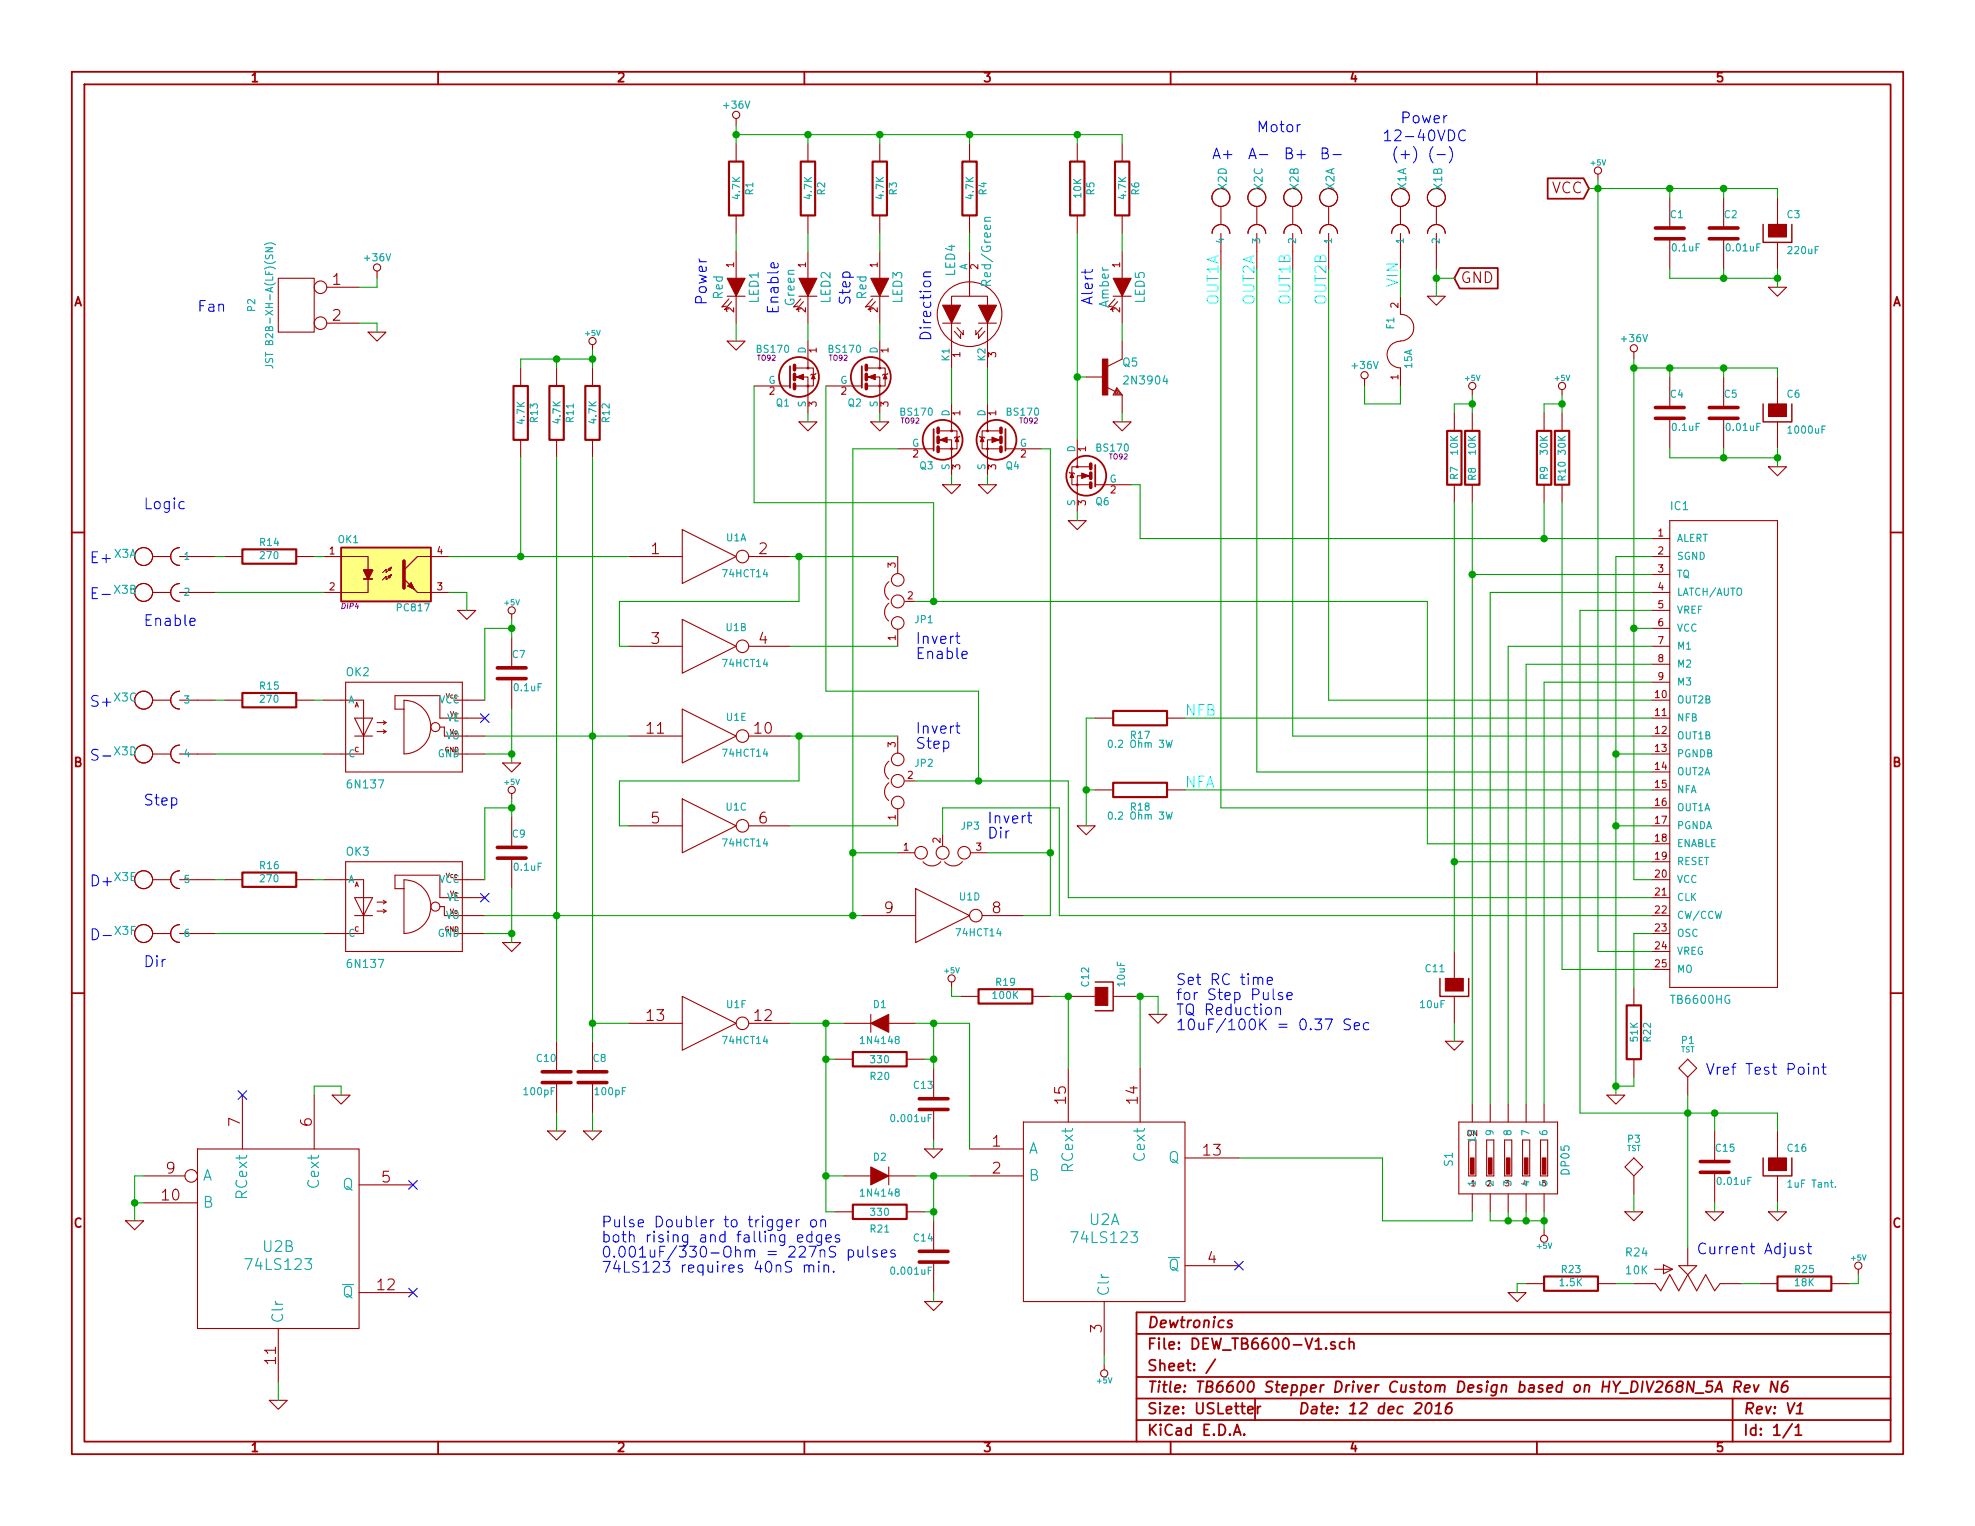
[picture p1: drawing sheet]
<svg xmlns="http://www.w3.org/2000/svg" width="279mm" height="216mm" viewBox="0 0 279 216" stroke-linecap="round" stroke-linejoin="round" font-family="sans-serif">
<defs><g id="words">
<g font-size="2.1" fill="#00f">
<text x="198.1" y="17.5">Power</text>
<text x="171.4" y="22.6">A+</text>
<text x="176.5" y="22.6">A-</text>
<text x="177.8" y="18.8">Motor</text>
<text x="181.6" y="22.6">B+</text>
<text x="195.6" y="20.1">12-40VDC</text>
<text x="196.8" y="22.6">(+)</text>
<text x="201.9" y="22.6">(-)</text>
<text x="27.9" y="44.2">Fan</text>
<text x="100.1" y="43.2" transform="rotate(-90 100.1 43.2)">Power</text>
<text x="110.2" y="44.4" transform="rotate(-90 110.2 44.4)">Enable</text>
<text x="120.4" y="43.2" transform="rotate(-90 120.4 43.2)">Step</text>
<text x="154.7" y="43.2" transform="rotate(-90 154.7 43.2)">Alert</text>
<text x="131.8" y="48.3" transform="rotate(-90 131.8 48.3)">Direction</text>
<text x="20.3" y="72.1">Logic</text>
<text x="12.7" y="79.8">E+</text>
<text x="12.7" y="84.8">E-</text>
<text x="20.3" y="88.6">Enable</text>
<text x="129.5" y="91.2">Invert</text>
<text x="129.5" y="93.3">Enable</text>
<text x="12.7" y="100.1">S+</text>
<text x="129.5" y="103.9">Invert</text>
<text x="129.5" y="106">Step</text>
<text x="20.3" y="114">Step</text>
<text x="139.7" y="116.6">Invert</text>
<text x="139.7" y="118.7">Dir</text>
<text x="12.7" y="125.5">D+</text>
<text x="20.3" y="136.9">Dir</text>
<text x="166.4" y="139.4">Set RC time</text>
<text x="166.4" y="141.6">for Step Pulse</text>
<text x="166.4" y="143.7">TQ Reduction</text>
<text x="166.4" y="145.8">10uF/100K = 0.37 Sec</text>
<text x="241.3" y="152.1">Vref Test Point</text>
<text x="85.1" y="173.7">Pulse Doubler to trigger on</text>
<text x="85.1" y="175.9">both rising and falling edges</text>
<text x="85.1" y="178">0.001uF/330-Ohm = 227nS pulses</text>
<text x="240" y="177.5">Current Adjust</text>
<text x="85.1" y="180.1">74LS123 requires 40nS min.</text>
</g>
<g font-size="2.1" fill="#a00000">
<text x="219.4" y="27.4">VCC</text>
<text x="47" y="40.4">1</text>
<text x="206.7" y="40.1">GND</text>
<text x="47" y="45.5">2</text>
<text x="92.1" y="78.5">1</text>
<text x="107.4" y="78.5">2</text>
<text x="92.1" y="91.2">3</text>
<text x="107.4" y="91.2">4</text>
<text x="91.5" y="103.9">11</text>
<text x="106.8" y="103.9">10</text>
<text x="92.1" y="116.6">5</text>
<text x="107.4" y="116.6">6</text>
<text x="125.1" y="129.3">9</text>
<text x="140.4" y="129.3">8</text>
<text x="91.5" y="144.5">13</text>
<text x="106.8" y="144.5">12</text>
<text x="34" y="159.3" transform="rotate(-90 34 159.3)">7</text>
<text x="44.2" y="159.3" transform="rotate(-90 44.2 159.3)">6</text>
<text x="150.9" y="156.1" transform="rotate(-90 150.9 156.1)">15</text>
<text x="161" y="156.1" transform="rotate(-90 161 156.1)">14</text>
<text x="23.5" y="166.1">9</text>
<text x="54" y="167.4">5</text>
<text x="140.4" y="162.3">1</text>
<text x="140.4" y="166.1">2</text>
<text x="170.3" y="163.6">13</text>
<text x="23" y="169.9">10</text>
<text x="170.9" y="178.8">4</text>
<text x="53.4" y="182.6">12</text>
<text x="156" y="188.5" transform="rotate(-90 156 188.5)">3</text>
<text x="162.3" y="191">File: DEW_TB6600-V1.sch</text>
<text x="162.3" y="188">Dewtronics</text>
<text x="39.1" y="192.9" transform="rotate(-90 39.1 192.9)">11</text>
<text x="162.3" y="197.1">Title: TB6600 Stepper Driver Custom Design based on HY_DIV268N_5A Rev N6</text>
<text x="162.3" y="194.1">Sheet: /</text>
<text x="162.3" y="203.2">KiCad E.D.A.</text>
<text x="162.3" y="200.2">Size: USLetter</text>
<text x="183.6" y="200.2">Date: 12 dec 2016</text>
<text x="246.6" y="200.2">Rev: V1</text>
<text x="246.6" y="203.2">Id: 1/1</text>
</g>
<g font-size="2.1" fill="#0ff">
<text x="197.9" y="40.6" transform="rotate(-90 197.9 40.6)">VIN</text>
<text x="172.5" y="43.2" transform="rotate(-90 172.5 43.2)">OUT1A</text>
<text x="177.5" y="43.2" transform="rotate(-90 177.5 43.2)">OUT2A</text>
<text x="182.6" y="43.2" transform="rotate(-90 182.6 43.2)">OUT1B</text>
<text x="187.7" y="43.2" transform="rotate(-90 187.7 43.2)">OUT2B</text>
<text x="167.6" y="101.3">NFB</text>
<text x="167.6" y="111.5">NFA</text>
</g>
<g font-size="2.1" fill="#00a0a0">
<text x="28.7" y="167.1">A</text>
<text x="45.2" y="167.9" transform="rotate(-90 45.2 167.9)">Cext</text>
<text x="145.5" y="163.3">A</text>
<text x="145.5" y="167.1">B</text>
<text x="151.9" y="165.6" transform="rotate(-90 151.9 165.6)">RCext</text>
<text x="162.1" y="164.1" transform="rotate(-90 162.1 164.1)">Cext</text>
<text x="165.2" y="164.6">Q</text>
<text x="28.7" y="170.9">B</text>
<text x="35.1" y="169.4" transform="rotate(-90 35.1 169.4)">RCext</text>
<text x="48.4" y="168.4">Q</text>
<text x="154.1" y="173.4">U2A</text>
<text x="35.1" y="179.8">74LS123</text>
<text x="37.3" y="177.2">U2B</text>
<text x="151.9" y="175.9">74LS123</text>
<text x="165.2" y="179.8">Q</text>
<text x="48.4" y="183.6">Q</text>
<text x="157" y="183.4" transform="rotate(-90 157 183.4)">Clr</text>
<text x="40.1" y="187.2" transform="rotate(-90 40.1 187.2)">Clr</text>
</g>
<g font-size="1.8" fill="#a00000">
<text x="35.6" y="11.7">1</text>
<text x="87.4" y="11.7">2</text>
<text x="139.2" y="11.7">3</text>
<text x="191" y="11.7">4</text>
<text x="242.8" y="11.7">5</text>
<text x="10.4" y="43.4">A</text>
<text x="267.7" y="43.4">A</text>
<text x="10.4" y="108.6">B</text>
<text x="267.7" y="108.6">B</text>
<text x="10.4" y="173.7">C</text>
<text x="267.7" y="173.7">C</text>
<text x="35.6" y="205.5">1</text>
<text x="87.4" y="205.5">2</text>
<text x="139.2" y="205.5">3</text>
<text x="191" y="205.5">4</text>
<text x="242.8" y="205.5">5</text>
</g>
<g font-size="1.8" fill="#00a0a0">
<text x="135.2" y="39.1" transform="rotate(-90 135.2 39.1)">LED4</text>
<text x="140.3" y="40" transform="rotate(-90 140.3 40)">Red/Green</text>
<text x="102.3" y="42.3" transform="rotate(-90 102.3 42.3)">Red</text>
<text x="107.4" y="42.9" transform="rotate(-90 107.4 42.9)">LED1</text>
<text x="112.5" y="43.2" transform="rotate(-90 112.5 43.2)">Green</text>
<text x="117.6" y="42.9" transform="rotate(-90 117.6 42.9)">LED2</text>
<text x="122.6" y="42.3" transform="rotate(-90 122.6 42.3)">Red</text>
<text x="127.7" y="42.9" transform="rotate(-90 127.7 42.9)">LED3</text>
<text x="156.9" y="43.4" transform="rotate(-90 156.9 43.4)">Amber</text>
<text x="162" y="42.9" transform="rotate(-90 162 42.9)">LED5</text>
</g>
<g font-size="1.6" fill="#00a0a0">
<text x="173.6" y="26.9" transform="rotate(-90 173.6 26.9)">X2D</text>
<text x="178.7" y="26.9" transform="rotate(-90 178.7 26.9)">X2C</text>
<text x="183.7" y="26.9" transform="rotate(-90 183.7 26.9)">X2B</text>
<text x="188.8" y="26.9" transform="rotate(-90 188.8 26.9)">X2A</text>
<text x="199" y="26.9" transform="rotate(-90 199 26.9)">X1A</text>
<text x="204.1" y="26.9" transform="rotate(-90 204.1 26.9)">X1B</text>
<text x="158.8" y="51.9">Q5</text>
<text x="159.3" y="54.4">2N3904</text>
<text x="236.3" y="72.2">IC1</text>
<text x="16.2" y="79">X3A</text>
<text x="16.2" y="84">X3B</text>
<text x="49" y="95.7">OK2</text>
<text x="16.2" y="99.3">X3C</text>
<text x="16.2" y="106.9">X3D</text>
<text x="49.3" y="111.6">6N137</text>
<text x="16.2" y="124.7">X3E</text>
<text x="49" y="121.1">OK3</text>
<text x="16.3" y="132.3">X3F</text>
<text x="49.3" y="137">6N137</text>
<text x="236.6" y="142.1">TB6600HG</text>
<text x="205.6" y="165" transform="rotate(-90 205.6 165)">S1</text>
<text x="222.1" y="166.1" transform="rotate(-90 222.1 166.1)">DP05</text>
<text x="230.1" y="177.8">R24</text>
<text x="230.1" y="180.3">10K</text>
</g>
<g font-size="1.4" fill="#00a0a0">
<text x="102.5" y="15.4">+36V</text>
<text x="104.7" y="28.1" transform="rotate(-90 104.7 28.1)">4.7K</text>
<text x="106.6" y="27.6" transform="rotate(-90 106.6 27.6)">R1</text>
<text x="114.9" y="28.1" transform="rotate(-90 114.9 28.1)">4.7K</text>
<text x="116.8" y="27.6" transform="rotate(-90 116.8 27.6)">R2</text>
<text x="125.1" y="28.1" transform="rotate(-90 125.1 28.1)">4.7K</text>
<text x="126.9" y="27.6" transform="rotate(-90 126.9 27.6)">R3</text>
<text x="137.8" y="28.1" transform="rotate(-90 137.8 28.1)">4.7K</text>
<text x="139.6" y="27.6" transform="rotate(-90 139.6 27.6)">R4</text>
<text x="153" y="27.9" transform="rotate(-90 153 27.9)">10K</text>
<text x="154.9" y="27.6" transform="rotate(-90 154.9 27.6)">R5</text>
<text x="159.4" y="28.1" transform="rotate(-90 159.4 28.1)">4.7K</text>
<text x="161.2" y="27.6" transform="rotate(-90 161.2 27.6)">R6</text>
<text x="173.2" y="34.5" transform="rotate(-90 173.2 34.5)">4</text>
<text x="178.3" y="34.5" transform="rotate(-90 178.3 34.5)">3</text>
<text x="183.4" y="34.5" transform="rotate(-90 183.4 34.5)">2</text>
<text x="188.5" y="34.5" transform="rotate(-90 188.5 34.5)">1</text>
<text x="198.6" y="34.5" transform="rotate(-90 198.6 34.5)">1</text>
<text x="203.7" y="34.5" transform="rotate(-90 203.7 34.5)">2</text>
<text x="236.3" y="30.9">C1</text>
<text x="236.6" y="35.6">0.1uF</text>
<text x="243.9" y="30.9">C2</text>
<text x="244.3" y="35.6">0.01uF</text>
<text x="252.8" y="30.9">C3</text>
<text x="253" y="36">220uF</text>
<text x="51.7" y="37">+36V</text>
<text x="136.9" y="38.2" transform="rotate(-90 136.9 38.2)">A</text>
<text x="36.1" y="44" transform="rotate(-90 36.1 44)">P2</text>
<text x="197.3" y="46.5" transform="rotate(-90 197.3 46.5)">F1</text>
<text x="38.7" y="50.8" transform="rotate(-90 38.7 50.8)">JST B2B-XH-A(LF)(SN)</text>
<text x="107.2" y="50">BS170</text>
<text x="114" y="50" transform="rotate(-90 114 50)">D</text>
<text x="117.3" y="50">BS170</text>
<text x="124.2" y="50" transform="rotate(-90 124.2 50)">D</text>
<text x="134.4" y="51.1" transform="rotate(-90 134.4 51.1)">K1</text>
<text x="139.4" y="51.1" transform="rotate(-90 139.4 51.1)">K2</text>
<text x="191.4" y="52.2">+36V</text>
<text x="199.8" y="52.1" transform="rotate(-90 199.8 52.1)">15A</text>
<text x="229.5" y="48.4">+36V</text>
<text x="74.3" y="59.9" transform="rotate(-90 74.3 59.9)">4.7K</text>
<text x="76.1" y="59.7" transform="rotate(-90 76.1 59.7)">R13</text>
<text x="79.3" y="59.9" transform="rotate(-90 79.3 59.9)">4.7K</text>
<text x="81.2" y="59.7" transform="rotate(-90 81.2 59.7)">R11</text>
<text x="84.4" y="59.9" transform="rotate(-90 84.4 59.9)">4.7K</text>
<text x="86.3" y="59.7" transform="rotate(-90 86.3 59.7)">R12</text>
<text x="108.7" y="54.4">G</text>
<text x="109.8" y="57.6">Q1</text>
<text x="114" y="57.6" transform="rotate(-90 114 57.6)">S</text>
<text x="118.8" y="54.4">G</text>
<text x="120" y="57.6">Q2</text>
<text x="124.2" y="57.6" transform="rotate(-90 124.2 57.6)">S</text>
<text x="127.5" y="58.9">BS170</text>
<text x="134.4" y="58.9" transform="rotate(-90 134.4 58.9)">D</text>
<text x="139.4" y="58.9" transform="rotate(-90 139.4 58.9)">D</text>
<text x="142.5" y="58.9">BS170</text>
<text x="236.3" y="56.3">C4</text>
<text x="243.9" y="56.3">C5</text>
<text x="252.8" y="56.3">C6</text>
<text x="129" y="63.2">G</text>
<text x="144.2" y="63.2">G</text>
<text x="152.1" y="64" transform="rotate(-90 152.1 64)">D</text>
<text x="155.2" y="63.9">BS170</text>
<text x="206.3" y="64.3" transform="rotate(-90 206.3 64.3)">10K</text>
<text x="208.8" y="64.3" transform="rotate(-90 208.8 64.3)">10K</text>
<text x="219" y="64.3" transform="rotate(-90 219 64.3)">30K</text>
<text x="221.5" y="64.3" transform="rotate(-90 221.5 64.3)">30K</text>
<text x="236.6" y="61">0.1uF</text>
<text x="244.3" y="61">0.01uF</text>
<text x="253.1" y="61.4">1000uF</text>
<text x="130.1" y="66.4">Q3</text>
<text x="134.4" y="66.5" transform="rotate(-90 134.4 66.5)">S</text>
<text x="139.4" y="66.5" transform="rotate(-90 139.4 66.5)">S</text>
<text x="142.3" y="66.4">Q4</text>
<text x="152.1" y="71.6" transform="rotate(-90 152.1 71.6)">S</text>
<text x="155" y="71.5">Q6</text>
<text x="156.9" y="68.3">G</text>
<text x="206.3" y="67.8" transform="rotate(-90 206.3 67.8)">R7</text>
<text x="208.8" y="67.9" transform="rotate(-90 208.8 67.9)">R8</text>
<text x="219" y="67.8" transform="rotate(-90 219 67.8)">R9</text>
<text x="221.5" y="68" transform="rotate(-90 221.5 68)">R10</text>
<text x="36.8" y="77.3">R14</text>
<text x="47.8" y="76.9">OK1</text>
<text x="102.7" y="76.6">U1A</text>
<text x="237.2" y="76.7">ALERT</text>
<text x="26.1" y="79.2">1</text>
<text x="36.9" y="79.1">270</text>
<text x="102.4" y="81.7">74HCT14</text>
<text x="237.2" y="79.2">SGND</text>
<text x="237.2" y="81.8">TQ</text>
<text x="26.1" y="84.3">2</text>
<text x="56.3" y="86.5">PC817</text>
<text x="102.7" y="89.3">U1B</text>
<text x="129.5" y="88.2">JP1</text>
<text x="237.2" y="84.3">LATCH/AUTO</text>
<text x="237.2" y="86.9">VREF</text>
<text x="237.2" y="89.4">VCC</text>
<text x="72.5" y="93.1">C7</text>
<text x="102.4" y="94.4">74HCT14</text>
<text x="237.2" y="91.9">M1</text>
<text x="237.2" y="94.5">M2</text>
<text x="26.1" y="99.6">3</text>
<text x="36.8" y="97.6">R15</text>
<text x="36.9" y="99.5">270</text>
<text x="49.3" y="99.6">A</text>
<text x="62" y="99.6">VCC</text>
<text x="72.8" y="97.8">0.1uF</text>
<text x="237.2" y="97">M3</text>
<text x="237.2" y="99.6">OUT2B</text>
<text x="26.1" y="107.2">4</text>
<text x="49.3" y="107.2">C</text>
<text x="61.9" y="107.2">GND</text>
<text x="63" y="104.6">VO</text>
<text x="63.1" y="102.1">VE</text>
<text x="102.4" y="107.1">74HCT14</text>
<text x="102.8" y="102">U1E</text>
<text x="157.3" y="105.8">0.2 Ohm 3W</text>
<text x="160" y="104.6">R17</text>
<text x="237.2" y="102.1">NFB</text>
<text x="237.2" y="104.6">OUT1B</text>
<text x="237.2" y="107.2">PGNDB</text>
<text x="129.5" y="108.5">JP2</text>
<text x="237.2" y="109.7">OUT2A</text>
<text x="237.2" y="112.3">NFA</text>
<text x="72.5" y="118.5">C9</text>
<text x="102.4" y="119.8">74HCT14</text>
<text x="102.7" y="114.7">U1C</text>
<text x="136" y="117.4">JP3</text>
<text x="157.3" y="116">0.2 Ohm 3W</text>
<text x="160" y="114.7">R18</text>
<text x="237.2" y="114.8">OUT1A</text>
<text x="237.2" y="117.3">PGNDA</text>
<text x="237.2" y="119.9">ENABLE</text>
<text x="26.1" y="125">5</text>
<text x="36.8" y="123">R16</text>
<text x="36.9" y="124.9">270</text>
<text x="49.3" y="125">A</text>
<text x="62" y="125">VCC</text>
<text x="72.8" y="123.2">0.1uF</text>
<text x="237.2" y="125">VCC</text>
<text x="237.2" y="122.4">RESET</text>
<text x="63" y="130">VO</text>
<text x="63.1" y="127.5">VE</text>
<text x="135.8" y="127.4">U1D</text>
<text x="237.2" y="127.5">CLK</text>
<text x="237.2" y="130">CW/CCW</text>
<text x="26.1" y="132.6">6</text>
<text x="49.3" y="132.6">C</text>
<text x="61.9" y="132.6">GND</text>
<text x="135.4" y="132.5">74HCT14</text>
<text x="201.7" y="137.6">C11</text>
<text x="237.2" y="132.6">OSC</text>
<text x="237.2" y="135.1">VREG</text>
<text x="237.2" y="137.7">MO</text>
<text x="102.8" y="142.7">U1F</text>
<text x="123.6" y="142.7">D1</text>
<text x="140.5" y="141.4">100K</text>
<text x="140.9" y="139.5">R19</text>
<text x="154.1" y="139.5" transform="rotate(-90 154.1 139.5)">C12</text>
<text x="159.2" y="139.5" transform="rotate(-90 159.2 139.5)">10uF</text>
<text x="201" y="142.7">10uF</text>
<text x="102.4" y="147.8">74HCT14</text>
<text x="122" y="147.8">1N4148</text>
<text x="231.7" y="147.3" transform="rotate(-90 231.7 147.3)">51K</text>
<text x="233.6" y="147.3" transform="rotate(-90 233.6 147.3)">R22</text>
<text x="237.9" y="147.8">P1</text>
<text x="74.2" y="155">100pF</text>
<text x="76" y="150.3">C10</text>
<text x="83.9" y="150.3">C8</text>
<text x="84.3" y="155">100pF</text>
<text x="123.2" y="152.8">R20</text>
<text x="123.3" y="150.5">330</text>
<text x="129.3" y="154.1">C13</text>
<text x="126.2" y="158.8">0.001uF</text>
<text x="208.8" y="161.3" transform="rotate(-90 208.8 161.3)">10</text>
<text x="211.3" y="160.6" transform="rotate(-90 211.3 160.6)">9</text>
<text x="213.9" y="160.6" transform="rotate(-90 213.9 160.6)">8</text>
<text x="216.4" y="160.6" transform="rotate(-90 216.4 160.6)">7</text>
<text x="218.9" y="160.6" transform="rotate(-90 218.9 160.6)">6</text>
<text x="230.3" y="161.7">P3</text>
<text x="123.6" y="164.3">D2</text>
<text x="208.8" y="167.9" transform="rotate(-90 208.8 167.9)">1</text>
<text x="242.7" y="163">C15</text>
<text x="243.1" y="167.7">0.01uF</text>
<text x="252.9" y="163">C16</text>
<text x="122" y="169.3">1N4148</text>
<text x="123.3" y="172.1">330</text>
<text x="253.2" y="168.1">1uF Tant.</text>
<text x="123.2" y="174.4">R21</text>
<text x="129.3" y="175.7">C14</text>
<text x="126.2" y="180.4">0.001uF</text>
<text x="220.7" y="182">1.5K</text>
<text x="221" y="180.2">R23</text>
<text x="253.9" y="182">18K</text>
<text x="254" y="180.2">R25</text>
</g>
<g font-size="1.4" fill="#a00000">
<text x="103.9" y="37.8" transform="rotate(-90 103.9 37.8)">1</text>
<text x="114" y="37.8" transform="rotate(-90 114 37.8)">1</text>
<text x="124.2" y="37.8" transform="rotate(-90 124.2 37.8)">1</text>
<text x="138.4" y="38.1" transform="rotate(-90 138.4 38.1)">2</text>
<text x="158.5" y="37.8" transform="rotate(-90 158.5 37.8)">1</text>
<text x="103.9" y="44.2" transform="rotate(-90 103.9 44.2)">2</text>
<text x="114" y="44.2" transform="rotate(-90 114 44.2)">2</text>
<text x="124.2" y="44.2" transform="rotate(-90 124.2 44.2)">2</text>
<text x="158.5" y="44.2" transform="rotate(-90 158.5 44.2)">2</text>
<text x="197.9" y="43.6" transform="rotate(-90 197.9 43.6)">2</text>
<text x="115.6" y="49.9" transform="rotate(-90 115.6 49.9)">1</text>
<text x="125.7" y="49.9" transform="rotate(-90 125.7 49.9)">1</text>
<text x="135.9" y="50.5" transform="rotate(-90 135.9 50.5)">1</text>
<text x="141" y="50.5" transform="rotate(-90 141 50.5)">3</text>
<text x="197.9" y="53.7" transform="rotate(-90 197.9 53.7)">1</text>
<text x="108.8" y="55.9">2</text>
<text x="115.6" y="57.5" transform="rotate(-90 115.6 57.5)">3</text>
<text x="119" y="55.9">2</text>
<text x="125.7" y="57.5" transform="rotate(-90 125.7 57.5)">3</text>
<text x="135.9" y="58.8" transform="rotate(-90 135.9 58.8)">1</text>
<text x="141" y="58.8" transform="rotate(-90 141 58.8)">1</text>
<text x="129.2" y="64.8">2</text>
<text x="144.4" y="64.8">2</text>
<text x="153.7" y="63.9" transform="rotate(-90 153.7 63.9)">1</text>
<text x="135.9" y="66.4" transform="rotate(-90 135.9 66.4)">3</text>
<text x="141" y="66.4" transform="rotate(-90 141 66.4)">3</text>
<text x="153.7" y="71.5" transform="rotate(-90 153.7 71.5)">3</text>
<text x="157.1" y="69.8">2</text>
<text x="234.6" y="75.9">1</text>
<text x="46.6" y="78.5">1</text>
<text x="46.6" y="83.6">2</text>
<text x="61.8" y="83.6">3</text>
<text x="61.8" y="78.5">4</text>
<text x="126.7" y="80.3" transform="rotate(-90 126.7 80.3)">3</text>
<text x="234.6" y="78.5">2</text>
<text x="234.6" y="81">3</text>
<text x="234.6" y="83.6">4</text>
<text x="128.4" y="84.8">2</text>
<text x="234.6" y="86.1">5</text>
<text x="234.6" y="88.6">6</text>
<text x="126.7" y="90.6" transform="rotate(-90 126.7 90.6)">1</text>
<text x="234.6" y="91.2">7</text>
<text x="234.6" y="93.7">8</text>
<text x="234.2" y="98.8">10</text>
<text x="234.2" y="101.3">11</text>
<text x="234.6" y="96.3">9</text>
<text x="126.7" y="105.7" transform="rotate(-90 126.7 105.7)">3</text>
<text x="234.2" y="103.9">12</text>
<text x="234.2" y="106.4">13</text>
<text x="128.4" y="110.2">2</text>
<text x="234.2" y="109">14</text>
<text x="234.2" y="111.5">15</text>
<text x="126.7" y="116" transform="rotate(-90 126.7 116)">1</text>
<text x="133.1" y="119.3" transform="rotate(-90 133.1 119.3)">2</text>
<text x="234.2" y="114">16</text>
<text x="234.2" y="116.6">17</text>
<text x="234.2" y="119.1">18</text>
<text x="127.8" y="120.4">1</text>
<text x="138.1" y="120.4">3</text>
<text x="234.2" y="124.2">20</text>
<text x="234.2" y="121.7">19</text>
<text x="234.2" y="126.7">21</text>
<text x="234.2" y="129.3">22</text>
<text x="234.2" y="131.8">23</text>
<text x="234.2" y="134.4">24</text>
<text x="234.2" y="136.9">25</text>
</g>
<g font-size="1.1" fill="#00a0a0">
<text x="225.1" y="23.4">+5V</text>
<text x="82.9" y="47.6">+5V</text>
<text x="207.3" y="53.9">+5V</text>
<text x="220" y="53.9">+5V</text>
<text x="71.4" y="85.7">+5V</text>
<text x="71.4" y="111.1">+5V</text>
<text x="133.7" y="137.7">+5V</text>
<text x="237.8" y="148.9">TST</text>
<text x="207.5" y="160.8">ON</text>
<text x="208.1" y="167.9">1</text>
<text x="210.4" y="167.9">2</text>
<text x="212.9" y="167.9">3</text>
<text x="215.5" y="167.9">4</text>
<text x="218.1" y="167.9">5</text>
<text x="230.1" y="162.9">TST</text>
<text x="217.5" y="176.7">+5V</text>
<text x="261.9" y="178.4">+5V</text>
<text x="155.2" y="195.8">+5V</text>
</g>
<text font-size="1.1" fill="#a000a0" x="48.4" y="86.2">DIP4</text>
<g font-size="1" fill="#a000a0">
<text x="107.2" y="51.1">TO92</text>
<text x="117.3" y="51.1">TO92</text>
<text x="127.5" y="59.9">TO92</text>
<text x="144.3" y="59.9">TO92</text>
<text x="157" y="65">TO92</text>
</g>
<g font-size=".9" fill="#a00000">
<text x="50.1" y="100.1">A</text>
<text x="63.1" y="98.8">Vcc</text>
<text x="50.1" y="106.4">C</text>
<text x="62.9" y="106.4">GND</text>
<text x="63.7" y="103.9">Vo</text>
<text x="50.1" y="125.5">A</text>
<text x="63.1" y="124.2">Vcc</text>
<text x="50.1" y="131.8">C</text>
<text x="62.9" y="131.8">GND</text>
<text x="63.7" y="129.3">Vo</text>
</g>
<g font-size=".9" fill="#00a0a0">
<text x="63.7" y="101.4">Ve</text>
<text x="63.7" y="126.8">Ve</text>
</g>
</g></defs>
<g fill="none" stroke="#a00000" stroke-width=".25">
<path d="M10.2 10.2h259v195.5h-259zM11.9 11.9h255.6v192.1h-255.6zM62 10.2v1.7M113.8 10.2v1.7M165.6 10.2v1.7M217.4 10.2v1.7M206.5 37.9h5.4v2.9h-5.4l-.8-1.4zM218.9 25.2h5.1l.8 1.5-.8 1.4h-5.1zM111.8 51.8v3.1M121.9 51.8v3.1M10.2 75.3h1.7M48.3 77.5h12.7v7.6h-12.7z"/>
<path d="M132.1 60.7v3.1M142.2 60.7v3.1M154.9 65.8v3M267.5 75.3h1.7M51.4 81.9h1.3M10.2 140.5h1.7M267.5 140.5h1.7M160.8 188.7h106.7M160.8 194.8h106.7M160.8 197.9h106.7M171.9 192.3l-1.3 2M174.3 186.9l-.3-.1-.2 .1-.1 .2 .2 .2 .3 .1 .1 .2-.2 .2-.5-.1"/>
<path d="M176.5 199.5l.8-.1-.1-.3-.4-.1-.3 .2 .1 .7 .2 .1 .4-.1M177.5 197.9v3M177.9 199v1M178.3 199l-.2 .1-.2 .2M188.8 189.9l-.3-.1-.2 .3v.2l.5 .1 .1 .2-.1 .2-.1 .1-.4-.1M190.2 189.9a.48 .48 0 0 0-.6 .1l-.1 .6a.48 .48 0 0 0 .7 .2M190.9 190a.38 .38 0 0 1 .6 .1v.8M190.9 189.3v1.6M201.9 198.6a.35 .35 0 0 1 .4-.1 .35 .35 0 0 1 .2 .3 .87 .87 0 0 1-.6 1.2l-.1-.1a1.14 1.14 0 0 1 .1-1.3zM203 200h.9M203.1 198.9l.5-.4-.1 1.5M205.4 198.5a.72 .72 0 0 0-.9 .6v.8a.52 .52 0 0 0 .9-.2v-.5a.49 .49 0 0 0-.9 .2"/>
<path d="M239.7 195.4l-.2 1.6-.7-1.6-.2 1.6M239.8 197.1h1.2M242.3 195.4h-.7l-.2 .8 .2-.2 .5 .1 .2 .2-.2 .5a.62 .62 0 0 1-.8 0M242.6 197l.7-1.6 .3 1.6M242.8 196.5h.7M245.1 197.9v6.1M245.4 196.2h.5a.42 .42 0 0 0 .4-.3 .42 .42 0 0 0-.3-.5h-.5l-.2 1.6M245.7 196.2l.5 .8M246.8 196.4l.7-.1v-.3l-.1-.1-.5 .1-.1 .7 .2 .3 .4-.1M248.1 195.9l.2 1.1 .5-1.1M251.5 195.4l-.2 1.6-.7-1.6-.2 1.6M252.9 195.4a.72 .72 0 0 0-.8 .7l-.1 .7a.52 .52 0 0 0 .9-.1v-.5a.49 .49 0 0 0-.9 .1"/>
<path d="M254.1 200h.9M267.5 185.7h-106.7v18.3M62 204v1.7M113.8 204v1.7M160.8 200.9h106.7M165.6 204v1.7M174.5 203l.5-1.5 .5 1.5M174.7 202.6h.7M176 202.9l.1 .1h-.1h-.1l.1-.1v.1M217.4 204v1.7M253.5 201.4l-1.3 2M254 202l.4-.5v1.5"/>
<path d="M254 203h.9"/>
<circle cx="113" cy="53.3" r="2.82"/>
<circle cx="123.2" cy="53.3" r="2.82"/>
<circle cx="133.3" cy="62.2" r="2.82"/>
<circle cx="141" cy="62.2" r="2.82"/>
<circle cx="153.7" cy="67.3" r="2.82"/>
</g>
<path d="M48.3 77.5h12.7v7.6h-12.7z" fill="#ffff80" stroke="#ffff80" stroke-width=".25"/>
<g fill="none" stroke="#a00000" stroke-width=".15">
<path d="M104.1 16.8v1M39.4 39.4h5v7.6h-5zM53.3 38.4v1M104.1 20.3v2.6M104.1 30.5v2.5M104.1 35.6v3.8M114.3 20.3v2.6M114.3 30.5v2.5M114.3 35.6v3.8M124.5 20.3v2.6M124.5 30.5v2.5M124.5 35.6v3.8"/>
<path d="M137.2 20.3v2.6M137.2 30.5v2.5M137.2 35.6v6.3M152.4 20.3v2.6M152.4 30.5v2.5M158.7 20.3v2.6M158.7 30.5v2.5M158.7 35.6v3.8M171.9 32.1l-.3 .4-.1 .5a1.26 1.26 0 0 1 1.2-1.3 1.26 1.26 0 0 1 1.3 1.3 1.27 1.27 0 0 0-.7-1.1 1.27 1.27 0 0 0-1.4 .2zM172.7 29.2v2.6M172.7 33v2.6M177 32.1l-.3 .4-.1 .5a1.26 1.26 0 0 1 1.2-1.3 1.26 1.26 0 0 1 1.3 1.3 1.27 1.27 0 0 0-.8-1.1 1.27 1.27 0 0 0-1.3 .2z"/>
<path d="M177.8 29.2v2.6M177.8 33v2.6M181.9 32.2l-.2 .3-.1 .5a1.26 1.26 0 0 1 1.3-1.3 1.26 1.26 0 0 1 1.2 1.3 1.28 1.28 0 0 0-.8-1.1 1.28 1.28 0 0 0-1.4 .3zM182.9 29.2v2.6M182.9 33v2.6M187.1 32.1l-.3 .4-.1 .5a1.26 1.26 0 0 1 1.3-1.3 1.26 1.26 0 0 1 1.2 1.3 1.27 1.27 0 0 0-.7-1.1 1.27 1.27 0 0 0-1.4 .2zM188 29.2v2.6M188 33v2.6M197.3 32.1l-.3 .4-.1 .5a1.26 1.26 0 0 1 1.2-1.3 1.26 1.26 0 0 1 1.3 1.3 1.27 1.27 0 0 0-.7-1.1 1.27 1.27 0 0 0-1.4 .2zM198.1 29.2v2.6M198.1 33v5.1M202.2 32.2l-.1 .3-.1 .5a1.26 1.26 0 0 1 1.2-1.3 1.26 1.26 0 0 1 1.3 1.3 1.28 1.28 0 0 0-.9-1.1 1.28 1.28 0 0 0-1.4 .3z"/>
<path d="M203.2 29.2v2.6M203.2 33v5.1M226.1 24.6v.8M236.2 27.9v4.4M236.2 33.8v4.3M243.8 27.9v4.4M243.8 33.8v4.3M251.5 27.9v3.9M251.5 34.3v3.8M46.2 45.7h4.6M46.2 40.6h4.6M52.1 47h2.5l-1.3 1.3z"/>
<path d="M73.7 52.1v2.5M78.7 52.1v2.5M83.8 48.8v.7M83.8 52.1v2.5M102.9 48.3h2.5l-1.3 1.2zM102.9 41.9h2.5M103.1 42.3l-1 1.1 .6-.1M103.5 42.7l-1 1.1 .6-.1M104.1 41.9v3.8M106.7 54.6h5.1M112.5 54.6h1.8v3.8M113 59.7h2.6l-1.3 1.3z"/>
<path d="M113 41.9h2.6M113.3 42.3l-1 1.1 .6-.1M113.7 42.7l-1.1 1.1 .7-.1M114.3 48.3v3.8h-1.8M114.3 52.1h.8v2.5h-.8v-1.3h-1.8M114.3 41.9v3.8M115.4 52.8l-.1 .2h-.5l-.1 .1M116.8 54.6h5.1M122.7 54.6h1.8v3.8M123.2 59.7h2.5l-1.2 1.3zM123.2 41.9h2.5M123.4 42.3l-1 1.1 .7-.1"/>
<path d="M123.8 42.7l-1 1.1 .6-.1M124.5 48.3v3.8h-1.8M124.5 52.1h.7v2.5h-.7v-1.3h-1.8M124.5 41.9v3.8M125.6 52.8l-.1 .2h-.5l-.2 .1M133.3 45.7h2.6M134.6 57.2v3.8h-1.8M134.6 43.2v-1.3h5.1v1.3M134.6 45.7v6.4M135 46.9l.9 1v-.7M135.4 46.4l.9 1v-.7M138.4 45.7h2.6"/>
<path d="M138.9 46.4l-.9 1v-.7M139.3 46.9l-.9 1v-.7M139.7 57.2v3.8h1.8M139.7 45.7v6.4M153.7 53.3h2.5M156.5 54.8l1.2 .6M157.5 59.7h2.5l-1.3 1.3zM157.5 41.9h2.5M157.7 42.3l-1 1.1 .7-.1M158 54.9l.7 1h-1.2zM158 55.4l.1 .2h-.4l.3-.5 .5 .7h-.8M158.1 42.7l-1 1.1 .6-.1"/>
<path d="M158.7 41.9v3.8M158.7 48.3v2.5l-2 1M158.7 55.9v2.5M193 53.6v1M198.1 48.3a1.89 1.89 0 0 0-1.9 1.9 1.89 1.89 0 0 0 1.9 1.8v2.6M198.1 44.5a1.88 1.88 0 0 1 1.9 1.9 1.88 1.88 0 0 1-1.9 1.8M198.1 41.9v2.6M201.9 41.9h2.6l-1.3 1.3zM205.7 58.4v2.6M208.3 55.1v.8M208.3 58.4v2.6M218.4 58.4v2.6"/>
<path d="M221 55.1v.8M221 58.4v2.6M231.1 49.8v1M236.2 53.3v4.4M236.2 59.2v4.3M243.8 53.3v4.4M243.8 59.2v4.3M250.2 40.6h2.5l-1.2 1.3zM251.5 53.3v3.9M251.5 59.7v3.8M21.6 78.7h2.5M24.4 77.9a1.25 1.25 0 0 0-.1 1.4 1.25 1.25 0 0 0 1.1 .7 1.26 1.26 0 0 1-1.2-1.3 1.26 1.26 0 0 1 1.2-1.2l-.5 .1z"/>
<path d="M25.4 78.7h5.1M31.7 78.7h2.6M41.9 78.7h2.5M45.7 78.7h6.4v1.9M63.5 78.7h-4.4l-2 1.9M73.7 62.2v2.6M78.7 62.2v2.6M83.8 62.2v2.6M88.9 78.7h7.6M96.5 74.9l7.6 3.8-7.6 3.9zM105.9 78.7h5.9M127 63.5h5.1"/>
<path d="M127 78.7v2.5M132.8 63.5h1.8v3.8M133.3 68.6h2.6l-1.3 1.3zM134.6 61h.8v2.5h-.8v-1.3h-1.8M135.8 61.7l-.2 .1h-.5l-.1 .2M138.4 68.6h2.6l-1.3 1.3zM138.6 61.7l.1 .1h.5l.1 .2M139.7 61h-.8v2.5h.8v-1.3h1.8M141.5 63.5h-1.8v3.8M142.2 63.5h5.1M151.1 73.7h2.6l-1.3 1.2zM151.3 66.8l.1 .1h.5l.1 .2"/>
<path d="M152.4 62.2v3.8h1.8M152.4 66h-.8v2.6h.8v-1.3h1.8M154.2 68.6h-1.8v3.8M154.9 68.6h5.1M205.7 68.6v2.5M208.3 68.6v2.5M218.4 68.6v2.5M221 68.6v2.5M233.7 78.7h2.5M233.7 76.2h2.5M236.2 73.7h15.3v66h-15.3zM250.2 66h2.5l-1.2 1.3z"/>
<path d="M21.6 83.8h2.5M21.6 99.1h2.5M24.5 82.9a1.25 1.25 0 0 0-.3 1.4 1.25 1.25 0 0 0 1.2 .8 1.26 1.26 0 0 1-1.2-1.3 1.26 1.26 0 0 1 1.2-1.2l-.5 .1zM24.5 98.2a1.25 1.25 0 0 0-.3 1.3 1.25 1.25 0 0 0 1.2 .8 1.26 1.26 0 0 1-1.2-1.3 1.26 1.26 0 0 1 1.2-1.2l-.5 .1zM25.4 83.8h5.1M25.4 99.1h5.1M31.7 99.1h2.6M41.9 99.1h2.5M45.7 99.1h5.7v7.6h-5.7M48.9 96.5h16.5v12.7h-16.5zM52.1 81.9v1.9h-6.4M54.9 80.5l.5-.2-.3 .5z"/>
<path d="M55.4 80.3l-.8 .7v-.5l-.5 .5M55.4 81.3l-.3 .5-.2-.3 .5-.2-.8 .7v-.5l-.5 .5M57.1 99.1v7.6a3.8 3.8 0 0 0 3.8-3.8 3.8 3.8 0 0 0-3.8-3.8M59.1 83.8h4.4M64.3 99.1h4.3M64.8 86.4h2.5l-1.3 1.2zM72.4 86.9v.7M72.4 90.2v4.3M72.4 96v4.3M88.9 91.4h7.6M96.5 87.6l7.6 3.8-7.6 3.9zM105.9 91.4h5.9"/>
<path d="M125.8 85.3a1.62 1.62 0 0 0-.1 2.6M125.8 82.3a1.62 1.62 0 0 0-.1 2.5M127 89v2.4M233.7 83.8h2.5M233.7 99.1h2.5M233.7 96.5h2.5M233.7 81.3h2.5M233.7 86.4h2.5M233.7 88.9h2.5M233.7 91.4h2.5M233.7 94h2.5M21.6 106.7h2.5"/>
<path d="M24.6 105.7a1.26 1.26 0 0 0-.4 1.4 1.26 1.26 0 0 0 1.2 .8 1.26 1.26 0 0 1-1.2-1.2 1.26 1.26 0 0 1 1.2-1.3zM25.4 106.7h5.1M50.2 104.1h2.5M50.2 101.6h2.5l-1.3 2.5zM53.3 103.5h1.3M53.3 102.2h1.3M54.2 103.3l.4 .2M54.2 102l.4 .2M54.6 103.5l-.4 .3M54.6 102.2l-.4 .3M57.1 100.3h-1.2v-1.9h6.3v3.2h6.4M62.2 102.9h.7v1.2"/>
<path d="M63.6 104.1h5M64.3 106.7h4.3M71.1 108h2.6l-1.3 1.2zM72.4 112.3v.7M72.4 115.6v4.3M88.9 104.1h7.6M88.9 116.8h7.6M96.5 100.3l7.6 3.8-7.6 3.9zM96.5 113l7.6 3.8-7.6 3.9zM105.9 104.1h5.9M105.9 116.8h5.9M125.8 110.7a1.62 1.62 0 0 0-.1 2.6"/>
<path d="M125.8 107.7a1.62 1.62 0 0 0-.1 2.5M127 104.1v2.5M127 114.4v2.4M152.4 116.8h2.5l-1.2 1.3zM154.9 101.6h2.6M154.9 111.8h2.6M165.1 101.6h2.5M165.1 111.8h2.5M233.7 106.7h2.5M233.7 104.1h2.5M233.7 101.6h2.5M233.7 109.2h2.5"/>
<path d="M233.7 111.8h2.5M233.7 114.3h2.5M233.7 116.8h2.5M233.7 119.4h2.5M21.6 132.1h2.5M21.6 124.5h2.5M24.4 131.3a1.25 1.25 0 0 0-.1 1.3 1.25 1.25 0 0 0 1.1 .7 1.26 1.26 0 0 1-1.2-1.2 1.26 1.26 0 0 1 1.2-1.3l-.5 .1zM24.6 123.5a1.26 1.26 0 0 0-.4 1.4 1.26 1.26 0 0 0 1.2 .8 1.26 1.26 0 0 1-1.2-1.3 1.26 1.26 0 0 1 1.2-1.2zM25.4 132.1h5.1M25.4 124.5h5.1M31.7 124.5h2.6M41.9 124.5h2.5"/>
<path d="M45.7 124.5h5.7v7.6h-5.7M48.9 121.9h16.5v12.7h-16.5zM50.2 129.5h2.5M50.2 127h2.5l-1.3 2.5zM53.3 128.9h1.3M53.3 127.6h1.3M54.2 128.7l.4 .2M54.2 127.4l.4 .2M54.6 128.9l-.4 .3M54.6 127.6l-.4 .3M57.1 124.5a3.8 3.8 0 0 1 3.8 3.8 3.8 3.8 0 0 1-3.8 3.8M57.1 125.7h-1.2v-1.9h6.3v3.2h6.4"/>
<path d="M57.1 124.5v7.6M62.2 128.3h.7v1.2M63.6 129.5h5M64.3 132.1h4.3M64.3 124.5h4.3M71.1 133.4h2.6l-1.3 1.2zM72.4 121.4v4.3M121.9 129.5h7.6M127 120.7h2.4M129.5 125.7l7.7 3.8-7.7 3.9zM133.1 121.9a1.62 1.62 0 0 1-2.5 0M134.6 138.9v.8"/>
<path d="M136.1 121.9a1.62 1.62 0 0 1-2.5 0M137.3 120.7h2.4M138.9 129.5h5.9M205.7 134.6v3.8M231.1 139.7v2.5M233.7 132.1h2.5M233.7 124.5h2.5M233.7 129.5h2.5M233.7 127h2.5M233.7 134.6h2.5M233.7 121.9h2.5M233.7 137.2h2.5"/>
<path d="M34.3 154.9v7.7M44.4 154.9v7.7M47 154.9h2.5l-1.2 1.3zM78.7 147.3v4.3M78.7 153.2v4.3M83.8 147.3v4.3M83.8 153.2v4.3M88.9 144.8h7.6M96.5 141l7.6 3.8-7.6 3.8zM105.9 144.8h5.9M118.1 149.9h2.5M119.4 144.8h3.8"/>
<path d="M123.2 143.5v2.6M125.7 144.8h3.8M128.3 149.9h2.5M132.1 151.1v4.3M132.1 157v4.3M135.9 141h2.5M144.8 158.8h22.8v25.4h-22.8zM146 141h2.6M151.1 141h3.8M151.1 151.1v7.7M157.5 141h3.8M161.3 151.1v7.7"/>
<path d="M162.6 143.5h2.5l-1.3 1.3zM204.5 147.3h2.5l-1.3 1.3zM205.7 141v3.8M206.4 158.8h13.9v10.1h-13.9zM208.3 156.2v2.6M210.8 156.2v2.6M213.4 156.2v2.6M215.9 156.2v2.6M218.4 156.2v2.6M227.3 154.9h2.6l-1.3 1.3zM231.1 149.9v2.5M237.5 151.1l1.3-1.2 1.2 1.2-1.2 1.3z"/>
<path d="M238.8 152.4v2.5M17.8 172.7h2.5l-1.3 1.3zM20.3 166.4h5.9M20.3 170.2h7.6M27.9 162.6h22.9v25.4h-22.9zM50.8 167.6h7.6M77.5 160h2.5l-1.3 1.3zM82.5 160h2.6l-1.3 1.3zM118.1 171.5h2.5M119.4 166.4h3.8M125.7 166.4h3.8M125.7 165.1v2.5"/>
<path d="M128.3 171.5h2.5M130.8 162.6h2.5l-1.2 1.2zM132.1 172.7v4.3M132.1 178.6v4.3M137.2 162.6h7.6M137.2 166.4h7.6M167.6 179.1h7.7M167.6 163.8h7.7M207.8 161.3v5.1h1v-5.1M208.3 168.9v2.6M210.3 161.3h1v5.1h-1zM210.8 168.9v2.6"/>
<path d="M212.9 161.3h1v5.1h-1zM213.4 168.9v2.6M215.4 161.3h1v5.1h-1zM215.9 168.9v2.6M217.9 161.3h1v5.1h-1zM218.4 174v.8M218.4 168.9v2.6M229.9 165.1l1.2-1.3 1.3 1.3-1.3 1.3zM229.9 171.5h2.5l-1.3 1.2zM231.1 166.4v2.5M234.1 179.6h2.5M235.3 178.9l1.3 .7-1.3 .6z"/>
<path d="M237.5 179.1h2.5l-1.2 1.2zM238.8 176.5v2.6M241.3 171.5h2.5l-1.2 1.2zM242.6 160v4.3M242.6 165.9v4.3M250.2 171.5h2.5l-1.2 1.2zM251.5 160v3.8M251.5 166.4v3.8M262.9 179.6v.7M38.1 198.1h2.5l-1.2 1.3zM39.4 188v7.6M50.8 182.9h7.6"/>
<path d="M130.8 184.2h2.5l-1.2 1.2zM156.2 193v.8M156.2 184.2v7.6M213.4 182.9h2.5l-1.3 1.3zM215.9 181.6h2.5M226.1 181.6h2.5M238.8 180.3l-1.3 2.3-1.3-2.3-1.3 2.3-.7-1h-3.1M238.8 180.3l1.2 2.3 1.3-2.3 1.3 2.3 .7-1h3.1M248.9 181.6h2.6M259.1 181.6h2.5"/>
<circle cx="104.1" cy="16.3" r=".51"/>
<circle cx="53.3" cy="37.8" r=".51"/>
<circle cx="172.7" cy="27.9" r="1.27"/>
<circle cx="177.8" cy="27.9" r="1.27"/>
<circle cx="182.9" cy="27.9" r="1.27"/>
<circle cx="188" cy="27.9" r="1.27"/>
<circle cx="198.1" cy="27.9" r="1.27"/>
<circle cx="203.2" cy="27.9" r="1.27"/>
<circle cx="226.1" cy="24.1" r=".51"/>
<circle cx="45.3" cy="45.7" r=".89"/>
<circle cx="45.3" cy="40.6" r=".89"/>
<circle cx="83.8" cy="48.3" r=".51"/>
<circle cx="114.3" cy="52.1" r=".13"/>
<circle cx="114.3" cy="54.6" r=".13"/>
<circle cx="124.5" cy="54.6" r=".13"/>
<circle cx="124.5" cy="52.1" r=".13"/>
<circle cx="137.2" cy="44.5" r="4.6"/>
<circle cx="193" cy="53.1" r=".51"/>
<circle cx="208.3" cy="54.6" r=".51"/>
<circle cx="221" cy="54.6" r=".51"/>
<circle cx="231.1" cy="49.3" r=".51"/>
<circle cx="20.3" cy="78.7" r="1.27"/>
<circle cx="105" cy="78.7" r=".89"/>
<circle cx="134.6" cy="63.5" r=".13"/>
<circle cx="134.6" cy="61" r=".13"/>
<circle cx="139.7" cy="63.5" r=".13"/>
<circle cx="139.7" cy="61" r=".13"/>
<circle cx="152.4" cy="68.6" r=".13"/>
<circle cx="152.4" cy="66" r=".13"/>
<circle cx="20.3" cy="83.8" r="1.27"/>
<circle cx="20.3" cy="99.1" r="1.27"/>
<circle cx="72.4" cy="86.4" r=".51"/>
<circle cx="105" cy="91.4" r=".89"/>
<circle cx="127" cy="85.1" r=".91"/>
<circle cx="127" cy="82" r=".89"/>
<circle cx="127" cy="88.1" r=".89"/>
<circle cx="20.3" cy="106.7" r="1.27"/>
<circle cx="61.6" cy="102.9" r=".63"/>
<circle cx="72.4" cy="111.8" r=".51"/>
<circle cx="105" cy="116.8" r=".89"/>
<circle cx="105" cy="104.1" r=".89"/>
<circle cx="127" cy="110.5" r=".91"/>
<circle cx="127" cy="113.5" r=".89"/>
<circle cx="127" cy="107.4" r=".89"/>
<circle cx="20.3" cy="124.5" r="1.27"/>
<circle cx="20.3" cy="132.1" r="1.27"/>
<circle cx="61.6" cy="128.3" r=".63"/>
<circle cx="130.3" cy="120.6" r=".89"/>
<circle cx="133.3" cy="120.6" r=".91"/>
<circle cx="134.6" cy="138.4" r=".51"/>
<circle cx="136.4" cy="120.6" r=".89"/>
<circle cx="138" cy="129.5" r=".89"/>
<circle cx="105" cy="144.8" r=".89"/>
<circle cx="27.1" cy="166.4" r=".89"/>
<circle cx="218.4" cy="175.3" r=".51"/>
<circle cx="262.9" cy="179.1" r=".51"/>
<circle cx="156.2" cy="194.3" r=".51"/>
</g>
<g fill="#a00000" stroke="#a00000" stroke-width=".15">
<path d="M57.1 81.9l2 1.9z"/>
<path d="M57.7 82.9l.5-.5 .5 1z"/>
<path d="M102.9 39.4h2.5l-1.3 2.5z"/>
<path d="M113 39.4h2.6l-1.3 2.5z"/>
<path d="M123.2 39.4h2.5l-1.2 2.5z"/>
<path d="M157.5 39.4h2.5l-1.3 2.5z"/>
<path d="M115.1 53l.2 .6h-.5z"/>
<path d="M112.6 53.3l1.1-.3v.7z"/>
<path d="M125.2 53l.3 .6h-.5z"/>
<path d="M122.8 53.3l1-.3v.7z"/>
<path d="M135.4 61.8l.2 .7h-.5z"/>
<path d="M133 62.2l1-.4v.8z"/>
<path d="M151.6 66.9l.3 .7h-.5z"/>
<path d="M153 66.9l1.1 .4-1.1 .4z"/>
<path d="M156 50.8h.7v5.1h-.7z"/>
<path d="M250.2 163.8h2.5v1.8h-2.5z"/>
<path d="M250.2 57.2h2.5v1.7h-2.5z"/>
<path d="M250.2 31.8h2.5v1.7h-2.5z"/>
<path d="M204.5 138.4h2.5v1.8h-2.5z"/>
<path d="M154.9 139.7h1.8v2.5h-1.8z"/>
<path d="M123.2 165.1l2.5 1.3-2.5 1.2z"/>
<path d="M123.2 144.8l2.5-1.3v2.6z"/>
<path d="M138.4 43.2h2.6l-1.3 2.5z"/>
<path d="M133.3 43.2h2.6l-1.3 2.5z"/>
<path d="M138.9 61.8l.3 .7h-.5z"/>
<path d="M140.3 61.8l1.1 .4-1.1 .4z"/>
<path d="M208 163.8h.5v2.3h-.5z"/>
<path d="M210.6 163.8h.5v2.3h-.5z"/>
<path d="M213.1 163.8h.5v2.3h-.5z"/>
<path d="M215.6 163.8h.6v2.3h-.6z"/>
<path d="M218.2 163.8h.5v2.3h-.5z"/>
</g>
<g fill="none" stroke="#a00000" stroke-width=".51">
<path d="M234.2 33.8h4.1M234.2 32.3h4.1M241.8 33.8h4.1M241.8 32.3h4.1M112.4 51.7v.6M112.4 53v.7M112.4 54.4v.6M122.6 51.7v.6M122.6 53v.7M122.6 54.4v.6M234.2 59.2h4.1M234.2 57.7h4.1"/>
<path d="M241.8 59.2h4.1M241.8 57.7h4.1M57.1 79.4v3.8M132.7 60.6v.6M132.7 61.8v.8M132.7 63.2v.7M141.6 60.6v.6M141.6 61.8v.8M141.6 63.2v.7M154.3 65.7v.6M154.3 66.9v.8M154.3 68.3v.7"/>
<path d="M70.4 96h4M70.4 94.5h4M70.4 119.9h4M70.4 121.4h4M76.7 153.2h4.1M76.7 151.6h4.1M81.8 153.2h4.1M81.8 151.6h4.1M130 157h4.1M130 155.4h4.1M130 178.6h4.1M130 177h4.1"/>
<path d="M240.5 165.9h4.1M240.5 164.3h4.1"/>
</g>
<path d="M51.4 80.6h1.3l-.6 1.3z" fill="#a00000" stroke="#a00000" stroke-width=".25"/>
<g fill="none" stroke="#a00000" stroke-width=".3">
<path d="M103.1 22.9h2.1v7.6h-2.1zM113.3 22.9h2v7.6h-2zM123.4 22.9h2.1v7.6h-2.1zM136.1 22.9h2.1v7.6h-2.1zM151.4 22.9h2v7.6h-2zM157.7 22.9h2.1v7.6h-2.1zM72.6 54.6h2.1v7.6h-2.1zM77.7 54.6h2.1v7.6h-2.1zM82.8 54.6h2v7.6h-2zM34.3 77.7h7.6v2.1h-7.6zM204.7 61h2.1v7.6h-2.1zM207.3 61h2v7.6h-2z"/>
<path d="M217.4 61h2.1v7.6h-2.1zM220 61h2v7.6h-2zM34.3 98h7.6v2.1h-7.6zM157.5 100.6h7.6v2h-7.6zM157.5 110.7h7.6v2.1h-7.6zM34.3 123.4h7.6v2.1h-7.6zM138.4 140h7.6v2h-7.6zM120.6 148.8h7.7v2.1h-7.7zM230.1 142.2h2.1v7.7h-2.1zM120.6 170.4h7.7v2.1h-7.7zM218.4 180.6h7.7v2h-7.7zM251.5 180.6h7.6v2h-7.6z"/>
</g>
<g fill="none" stroke="#00f" stroke-width=".15">
<path d="M207.3 18.5a.63 .63 0 0 0-.8 0 .63 .63 0 0 0-.2 .8 .6 .6 0 0 0 .4 .5 .6 .6 0 0 0 .6 0M110 37.2l.1 .5-.2 .2-.8-.1v-.1v-.5h.3l.2 .7M130.7 39.1h1M131.7 38.5h-.8a.37 .37 0 0 0-.3 .3 .37 .37 0 0 0 .2 .3M178.2 21.9h1.1M187 21.7l.7-.1a.36 .36 0 0 0 .2-.4 .36 .36 0 0 0-.3-.3h-.6v1.6h.6l.3-.2a.4 .4 0 0 0-.1-.6h-.2M188.6 21.9h1.1M200 20.7a1.75 1.75 0 0 1 0 2.3M205.1 20.7a1.75 1.75 0 0 1 0 2.3M14.4 84.1h1.2M26.9 88l.7-.1-.1-.3-.4-.1-.2 .2v.7l.2 .1 .4-.1M135.2 90h.6"/>
<path d="M135.4 89.5v1.3l.1 .2h.3M136.1 92.7l.7-.2v-.3h-.5l-.2 .2 .1 .7 .1 .1 .5-.1M13.9 106.1a.62 .62 0 0 0-.8 .1 .36 .36 0 0 0 .2 .6h.3a.36 .36 0 0 1 .3 .4 .36 .36 0 0 1-.3 .3h-.6M14.5 107h1.2M135.2 102.7h.6M135.4 102.2v1.3l.1 .2h.3M145.4 115.4h.5M145.6 114.9v1.3v.2h.3M13.1 131.4a.77 .77 0 0 1 .9 .8 .77 .77 0 0 1-.9 .7zM14.6 132.4h1.1M178 138.5a.35 .35 0 0 1 .3-.2 .35 .35 0 0 1 .3 .2v.8M179.3 138.8l.7-.1-.1-.3-.4-.1-.2 .2v.7l.2 .1 .4-.1"/>
<path d="M180.5 142.7a.38 .38 0 0 1 .7 .1v.8M180.5 142.5v1.1M181.4 140.5l-.3-.1-.3 .2 .1 .2 .5 .2 .1 .1-.1 .3h-.1h-.5M182.1 140.9l.7-.1-.1-.3-.4-.1-.2 .2v.8h.2h.4M187.5 144.2h1l-.7 1.5M191 144.2a.62 .62 0 0 0-.8 .1 .36 .36 0 0 0 .2 .6l.3 .1a.36 .36 0 0 1 .3 .3 .36 .36 0 0 1-.3 .4l-.6-.1M191.6 145.2l.7-.1v-.3l-.5-.1-.2 .2 .1 .7 .1 .1 .5-.1M193.6 144.8a.48 .48 0 0 0-.6 0l-.1 .6a.48 .48 0 0 0 .7 .2M256.6 151.1a.38 .38 0 0 1 .7 .1v.8M256.6 151v1M257.8 151h.5M258 150.5v1.3v.1l.3 .1"/>
<path d="M111.3 173.1l.7-.2-.1-.3h-.4l-.2 .2 .1 .7 .1 .1 .4-.1M112.6 172.6v1M112.8 175.2l.8-.1-.1-.3-.4-.1-.3 .2 .1 .7 .2 .1 .4-.1M113.1 172.6h-.3l-.2 .3M113.8 179.1a.38 .38 0 0 1 .7 .1v.8M113.8 179v1M114.5 179.2a.35 .35 0 0 1 .3-.2 .35 .35 0 0 1 .3 .2v.8M114.8 172.7a.42 .42 0 0 1 .4-.1 .42 .42 0 0 1 .3 .3v.4a.43 .43 0 0 1-.4 .3 .43 .43 0 0 1-.4-.3zM114.9 174.8a.48 .48 0 0 0-.7 .1l-.1 .5a.48 .48 0 0 0 .8 .2M114.9 174.2v1.5M115.8 179v1M116.1 172.7a.38 .38 0 0 1 .7 .1v.8"/>
<path d="M116.1 172.6v1M116.2 174.7v1.2a.43 .43 0 0 1-.6 .2M116.2 174.8a.48 .48 0 0 0-.6 .1l-.1 .5a.48 .48 0 0 0 .7 .2M116.6 179.1a.38 .38 0 0 1 .6 .1v.8M116.6 179v1M116.9 175.2l.7-.1-.1-.3-.4-.1-.2 .2v.7l.2 .1 .4-.1M117.9 179.9h.1l-.1 .1v-.1v.1M118.7 174.8l-.3-.1-.2 .2v.2l.5 .2 .1 .1-.1 .2-.1 .1-.4-.1M120 176.9a.48 .48 0 0 1 .7 .1l.1 .6a.48 .48 0 0 1-.8 .2M120 176.8v1.6M121.4 176.8v.8a.39 .39 0 0 0 .6 .1M122 176.8v1.1"/>
<path d="M122.8 176.3v1.3l.2 .3M124.1 176.9l-.4-.1-.2 .3v.2l.6 .1v.2v.2l-.2 .1-.4-.1M124.7 177.3l.8-.1-.1-.3-.5-.1-.2 .3 .1 .7 .1 .1 .5-.1M126.6 176.9l-.4-.1-.2 .3 .1 .2 .5 .1 .1 .2-.1 .2-.1 .1-.5-.1M255.1 176.5l-.3-.1-.2 .2v.2l.5 .2 .1 .1-.1 .2-.1 .1-.4-.1M255.7 176.4h.6M255.9 175.9v1.3l.1 .1 .3 .1"/>
</g>
<path d="M249.4 31.8v2.5h4.1v-2.5M249.4 57.2v2.5h4.1v-2.5M154.9 138.9h2.6v4.1h-2.6M203.7 138.4v2.6h4.1v-2.6M249.4 163.8v2.6h4.1v-2.6" fill="none" stroke="#a00000" stroke-width=".2"/>
<path d="M37.4 34.6a1.2 1.2 0 0 1 1.6 0M37.6 35.1h1l-1 .5h1M140.1 30.8h-.6a.31 .31 0 0 0-.2 .4l.1 .1M37.6 51.7h.7l.2 .2 .1 .2M156.9 104.8l.2-.1a.59 .59 0 0 1-.1 1l-.1-.1-.1-.2zM156.9 115l.2-.1a.59 .59 0 0 1-.1 1l-.1-.1-.1-.3zM165 104.7l.2 1 .2-.7 .2 .7 .2-1M165 114.9l.2 1 .2-.7 .2 .7 .2-1M259.7 167.9v.1" fill="none" stroke="#00a0a0" stroke-width=".15"/>
<path d="M68 101l1.2 1.2M69.2 101l-1.2 1.2M68 126.4l1.2 1.2M69.2 126.4l-1.2 1.2M33.7 154.3l1.2 1.2M34.9 154.3l-1.2 1.2M57.8 167l1.2 1.2M59 167l-1.2 1.2M174.7 178.5l1.2 1.2M175.9 178.5l-1.2 1.2M57.8 182.3l1.2 1.2M59 182.3l-1.2 1.2" fill="none" stroke="#0000c0" stroke-width=".15"/>
<g fill="none" stroke="#00a000" stroke-width=".15">
<path d="M104.1 19.1h54.6v1.2M104.1 17.8v2.5M114.3 19.1v1.2M124.5 19.1v1.2M137.2 19.1v1.2M152.4 19.1v1.2M53.3 39.4v1.2h-2.5M104.1 33v2.6M114.3 33v2.6M124.5 33v2.6M137.2 33v2.6M152.4 33v29.2"/>
<path d="M158.7 33v2.6M172.7 38.1v76.2h61M177.8 38.1v71.1h55.9M182.9 38.1v66h50.8M188 38.1v61h45.7M198.1 38.1v3.8M203.2 39.4h2.5M203.2 38.1v3.8M224.8 26.7h26.7v1.2M226.1 25.4v109.2h7.6M236.2 26.7v1.2M236.2 38.1v1.3h15.3"/>
<path d="M243.8 26.7v1.2M243.8 38.1v1.3M251.5 38.1v2.5M50.8 45.7h2.5v1.3M78.7 50.8v1.3M83.8 50.8h-10.1v1.3M83.8 49.5v2.6M104.1 45.7v2.6M106.7 54.6v16.5h25.4v14M114.3 45.7v2.6M114.3 58.4v1.3M116.8 54.6v43.2h21.6v12.7"/>
<path d="M124.5 45.7v2.6M124.5 58.4v1.3M134.6 52.1v5.1M139.7 52.1v5.1M152.4 53.3h1.3M158.7 45.7v2.6M158.7 58.4v1.3M193 54.6v2.6h5.1v-2.6M208.3 57.2h-2.6v1.2M208.3 55.9v2.5M221 57.2h-2.6v1.2M221 55.9v2.5"/>
<path d="M231.1 50.8v73.7h2.6M231.1 52.1h20.4v1.2M236.2 52.1v1.2M243.8 52.1v1.2M30.5 78.7h1.2M44.4 78.7h1.3M63.5 78.7h25.4M73.7 64.8v13.9M78.7 64.8v82.5M83.8 64.8v82.5M111.8 78.7h15.2M113 78.7v6.4h-25.4v6.3h1.3"/>
<path d="M127 63.5h-6.4v66M134.6 67.3v1.3M139.7 67.3v1.3M147.3 63.5h1.3v66h-3.8M152.4 72.4v1.3M160 68.6h1.3v7.6h72.4M205.7 71.1v63.5M208.3 71.1v85.1M218.4 71.1v5.1M221 71.1v66.1h12.7M233.7 78.7h-5.1v76.2M236.2 63.5v1.3h15.3"/>
<path d="M243.8 63.5v1.3M251.5 63.5v2.5M30.5 99.1h1.2M30.5 83.8h15.2M44.4 99.1h1.3M63.5 83.8h2.5v2.6M72.4 87.6v2.6M72.4 88.9h-3.8v10.2M111.8 91.4h15.2M129.5 85.1h72.4v34.3h31.8M208.3 81.3h25.4M231.1 88.9h2.6"/>
<path d="M233.7 91.4h-20.3v64.8M233.7 94h-17.8v62.2M233.7 96.5h-15.3v59.7M233.7 83.8h-22.9v72.4M233.7 86.4h-10.2v71.1h28v2.5M30.5 106.7h15.2M68.6 104.1h20.3M68.6 106.7h3.8M72.4 114.3h-3.8v10.2M72.4 100.3v7.7M72.4 113v2.6M111.8 116.8h15.2"/>
<path d="M111.8 104.1h15.2M113 104.1v6.4h-25.4v6.3h1.3M129.5 110.5h21.6v16.5h82.6M133.3 118.1v-3.8h16.6v15.2h83.8M153.7 111.8h1.2M154.9 101.6h-1.2v15.2M167.6 111.8h66.1M167.6 101.6h66.1M228.6 116.8h5.1M228.6 106.7h5.1M30.5 124.5h1.2M30.5 132.1h15.2"/>
<path d="M44.4 124.5h1.3M68.6 129.5h53.3M68.6 132.1h3.8M72.4 125.7v7.7M120.6 120.7h6.4M134.6 139.7v1.3h1.3M139.7 120.7h8.9M205.7 121.9h28M233.7 132.1h-2.6v7.6M44.4 154.9v-1.2h3.9v1.2M78.7 157.5v2.5M83.8 144.8h5.1"/>
<path d="M83.8 157.5v2.5M111.8 144.8h7.6M116.8 144.8v26.7h1.3M116.8 149.9h1.3M129.5 144.8h7.7v17.8M130.8 149.9h1.3M132.1 144.8v6.3M148.6 141h2.5v10.1M163.8 143.5v-2.5h-2.5v10.1M205.7 144.8v2.5M231.1 152.4v1.3h-2.5M238.8 154.9v21.6"/>
<path d="M242.6 157.5v2.5M19 170.2h1.3M20.3 166.4h-1.3v6.3M116.8 166.4h2.6M129.5 166.4h7.7M130.8 171.5h1.3M132.1 161.3v1.3M132.1 166.4v6.3M175.3 163.8h20.3v8.9h12.7v-1.2M210.8 171.5v1.2h7.6M213.4 171.5v1.2M215.9 171.5v1.2"/>
<path d="M218.4 171.5v2.5M231.1 168.9v2.6M242.6 170.2v1.3M251.5 170.2v1.3M39.4 195.6v2.5M132.1 182.9v1.3M156.2 191.8v1.2M215.9 181.6h-1.3v1.3M228.6 181.6h2.5M246.4 181.6h2.5M262.9 180.3v1.3h-1.3"/>
</g>
<g fill="#00a000" stroke="#00a000" stroke-width=".25">
<circle cx="113" cy="104.1" r=".41"/>
<circle cx="148.6" cy="120.7" r=".41"/>
<circle cx="120.6" cy="120.7" r=".41"/>
<circle cx="120.6" cy="129.5" r=".41"/>
<circle cx="83.8" cy="144.8" r=".41"/>
<circle cx="132.1" cy="85.1" r=".41"/>
<circle cx="113" cy="78.7" r=".41"/>
<circle cx="73.7" cy="78.7" r=".41"/>
<circle cx="78.7" cy="50.8" r=".41"/>
<circle cx="228.6" cy="153.7" r=".41"/>
<circle cx="72.4" cy="106.7" r=".41"/>
<circle cx="72.4" cy="88.9" r=".41"/>
<circle cx="72.4" cy="114.3" r=".41"/>
<circle cx="72.4" cy="132.1" r=".41"/>
<circle cx="104.1" cy="19.1" r=".41"/>
<circle cx="114.3" cy="19.1" r=".41"/>
<circle cx="124.5" cy="19.1" r=".41"/>
<circle cx="83.8" cy="50.8" r=".41"/>
<circle cx="152.4" cy="19.1" r=".41"/>
<circle cx="152.4" cy="53.3" r=".41"/>
<circle cx="215.9" cy="172.7" r=".41"/>
<circle cx="213.4" cy="172.7" r=".41"/>
<circle cx="242.6" cy="157.5" r=".41"/>
<circle cx="251.5" cy="64.8" r=".41"/>
<circle cx="243.8" cy="64.8" r=".41"/>
<circle cx="243.8" cy="52.1" r=".41"/>
<circle cx="236.2" cy="52.1" r=".41"/>
<circle cx="231.1" cy="52.1" r=".41"/>
<circle cx="231.1" cy="88.9" r=".41"/>
<circle cx="228.6" cy="106.7" r=".41"/>
<circle cx="228.6" cy="116.8" r=".41"/>
<circle cx="251.5" cy="39.4" r=".41"/>
<circle cx="243.8" cy="39.4" r=".41"/>
<circle cx="243.8" cy="26.7" r=".41"/>
<circle cx="236.2" cy="26.7" r=".41"/>
<circle cx="226.1" cy="26.7" r=".41"/>
<circle cx="218.4" cy="172.7" r=".41"/>
<circle cx="208.3" cy="57.2" r=".41"/>
<circle cx="205.7" cy="121.9" r=".41"/>
<circle cx="153.7" cy="111.8" r=".41"/>
<circle cx="221" cy="57.2" r=".41"/>
<circle cx="151.1" cy="141" r=".41"/>
<circle cx="161.3" cy="141" r=".41"/>
<circle cx="208.3" cy="81.3" r=".41"/>
<circle cx="83.8" cy="104.1" r=".41"/>
<circle cx="78.7" cy="129.5" r=".41"/>
<circle cx="132.1" cy="171.5" r=".41"/>
<circle cx="132.1" cy="166.4" r=".41"/>
<circle cx="132.1" cy="149.9" r=".41"/>
<circle cx="132.1" cy="144.8" r=".41"/>
<circle cx="116.8" cy="166.4" r=".41"/>
<circle cx="116.8" cy="149.9" r=".41"/>
<circle cx="116.8" cy="144.8" r=".41"/>
<circle cx="238.8" cy="157.5" r=".41"/>
<circle cx="203.2" cy="39.4" r=".41"/>
<circle cx="137.2" cy="19.1" r=".41"/>
<circle cx="19" cy="170.2" r=".41"/>
<circle cx="218.4" cy="76.2" r=".41"/>
<circle cx="138.4" cy="110.5" r=".41"/>
</g>
<use href="#words"/>
</svg>
